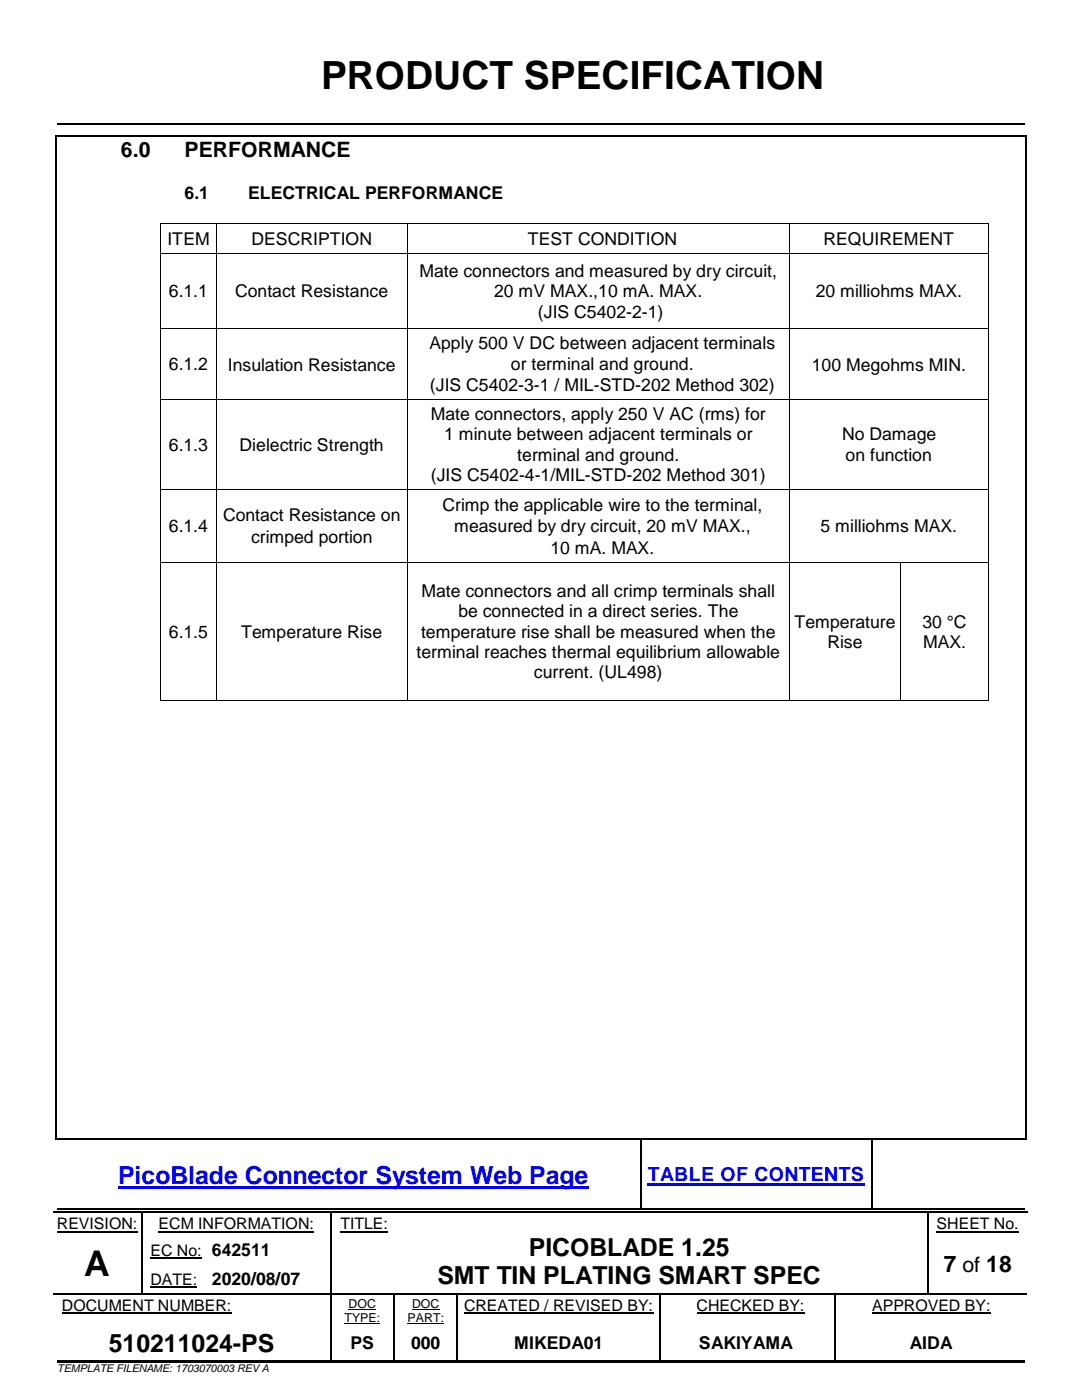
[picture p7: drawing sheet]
<svg xmlns="http://www.w3.org/2000/svg" width="216mm" height="279mm" viewBox="0 0 216 279" stroke-linecap="round" stroke-linejoin="round" font-family="sans-serif">
<defs><g id="words">
<text font-size="7.7" x="64.1" y="17.7">PRODUCT SPECIFICATION</text>
<text font-size="7.1" x="16.8" y="254.7">A</text>
<text font-size="5" fill="#00f" x="23.5" y="236.2">PicoBlade Connector System Web Page</text>
<g font-size="5">
<text x="105.5" y="250.6">PICOBLADE 1.25</text>
<text x="87.3" y="256.3">SMT TIN PLATING SMART SPEC</text>
<text x="21.7" y="269.9">510211024-PS</text>
</g>
<text font-size="4.6" x="188.3" y="253.8">7 of 18</text>
<g font-size="4.2">
<text x="24.1" y="31.2">6.0</text>
<text x="36.8" y="31.2">PERFORMANCE</text>
</g>
<text font-size="3.9" fill="#00f" x="129.3" y="235.8">TABLE OF CONTENTS</text>
<g font-size="3.5">
<text x="36.8" y="39.7">6.1</text>
<text x="49.5" y="39.7">ELECTRICAL PERFORMANCE</text>
<text x="33.4" y="48.8">ITEM</text>
<text x="50.2" y="48.8">DESCRIPTION</text>
<text x="105.3" y="48.8">TEST CONDITION</text>
<text x="164.3" y="48.8">REQUIREMENT</text>
<text x="33.7" y="59.3">6.1.1</text>
<text x="46.9" y="59.4">Contact Resistance</text>
<text x="83.7" y="55.3">Mate connectors and measured by dry circuit,</text>
<text x="98.6" y="59.3">20 mV MAX.,10 mA. MAX.</text>
<text x="162.8" y="59.4">20 milliohms MAX.</text>
<text x="107.3" y="63.4">(JIS C5402-2-1)</text>
<text x="85.7" y="69.7">Apply 500 V DC between adjacent terminals</text>
<text x="33.7" y="73.9">6.1.2</text>
<text x="45.5" y="74">Insulation Resistance</text>
<text x="85.8" y="78">(JIS C5402-3-1 / MIL-STD-202 Method 302)</text>
<text x="102" y="73.8">or terminal and ground.</text>
<text x="162" y="74">100 Megohms MIN.</text>
<text x="86" y="83.8">Mate connectors, apply 250 V AC (rms) for</text>
<text x="33.7" y="89.9">6.1.3</text>
<text x="47.8" y="90">Dielectric Strength</text>
<text x="88.6" y="87.9">1 minute between adjacent terminals or</text>
<text x="168" y="87.8">No Damage</text>
<text x="103.2" y="92">terminal and ground.</text>
<text x="168.7" y="92">on function</text>
<text x="86" y="96">(JIS C5402-4-1/MIL-STD-202 Method 301)</text>
<text x="88.3" y="101.9">Crimp the applicable wire to the terminal,</text>
<text x="33.7" y="106.2">6.1.4</text>
<text x="44.5" y="104.1">Contact Resistance on</text>
<text x="90.6" y="106.2">measured by dry circuit, 20 mV MAX.,</text>
<text x="163.7" y="106.2">5 milliohms MAX.</text>
<text x="50.1" y="108.4">crimped portion</text>
<text x="109.8" y="110.5">10 mA. MAX.</text>
<text x="84.1" y="119.1">Mate connectors and all crimp terminals shall</text>
<text x="91.5" y="123.2">be connected in a direct series. The</text>
<text x="158.5" y="125.2">Temperature</text>
<text x="184.1" y="125.2">30 °C</text>
<text x="33.7" y="127.3">6.1.5</text>
<text x="48.1" y="127.3">Temperature Rise</text>
<text x="83.1" y="131.3">terminal reaches thermal equilibrium allowable</text>
<text x="84" y="127.3">temperature rise shall be measured when the</text>
<text x="165.1" y="129.3">Rise</text>
<text x="184.2" y="129.3">MAX.</text>
<text x="106.5" y="135.4">current. (UL498)</text>
<text x="42.3" y="256.5">2020/08/07</text>
<text x="70" y="269.2">PS</text>
<text x="82" y="269.2">000</text>
<text x="102.6" y="269.2">MIKEDA01</text>
<text x="139.5" y="269.2">SAKIYAMA</text>
<text x="181.5" y="269.2">AIDA</text>
</g>
<g font-size="3.2">
<text x="11.3" y="245.4">REVISION:</text>
<text x="31.6" y="245.4">ECM INFORMATION:</text>
<text x="68" y="245.4">TITLE:</text>
<text x="186.9" y="245.4">SHEET No.</text>
<text x="30" y="250.6">EC No: 642511</text>
<text x="30" y="256.4">DATE:</text>
<text x="12.4" y="261.7">DOCUMENT NUMBER:</text>
<text x="92.6" y="261.7">CREATED / REVISED BY:</text>
<text x="139" y="261.7">CHECKED BY:</text>
<text x="174" y="261.7">APPROVED BY:</text>
</g>
<g font-size="2.5">
<text x="68.7" y="263.8">TYPE:</text>
<text x="69.6" y="261">DOC</text>
<text x="81.3" y="263.8">PART:</text>
<text x="82.2" y="261">DOC</text>
</g>
<text font-size="2.1" x="11.4" y="273.9">TEMPLATE FILENAME: 1703070003 REV A</text>
</g></defs>
<g fill="#000">
<path d="M11.4 24.6h.4v.3h-.4z" fill-rule="evenodd"/>
<path d="M11.4 24.6h.4v.3h-.4z" fill-rule="evenodd"/>
<path d="M203 24.6h.3v.3h-.3z" fill-rule="evenodd"/>
<path d="M203 24.6h.3v.3h-.3z" fill-rule="evenodd"/>
</g>
<path d="M11.8 24.7h192.7" fill="none" stroke="#000" stroke-width=".34"/>
<path d="M23.5 236.7h93.9v.5h-93.9z" fill-rule="evenodd" fill="#00f"/>
<path d="M129.3 236.4h43.3" fill="none" stroke="#00f" stroke-width=".42"/>
<g fill="none" stroke="#000" stroke-width=".34">
<path d="M11.4 227.3h116.3M128.1 227.3h45.8M174.3 227.3h30.2M10.6 241.9h17.6M11.4 241.3h116.3M28.5 241.9h37.4M66.2 241.9h118.8M128.1 241.3h45.8M174.3 241.3h30.2M185.4 241.9h19.6M11.4 271.6h54.5M66.2 271.6h12.3"/>
<path d="M78.9 271.6h12.3M91.5 271.6h40.1M131.9 271.6h34.5M166.8 271.6h37.7"/>
</g>
<g fill="#000">
<path d="M127.7 227.5h.3v.2h-.3z" fill-rule="evenodd"/>
<path d="M127.7 227.2h.4v.3h-.4z" fill-rule="evenodd"/>
<path d="M173.9 227.5h.3v.2h-.3z" fill-rule="evenodd"/>
<path d="M173.9 227.2h.4v.3h-.4z" fill-rule="evenodd"/>
<path d="M28.2 242.1h.2v.3h-.2z" fill-rule="evenodd"/>
<path d="M28.2 241.8h.3v.3h-.3z" fill-rule="evenodd"/>
<path d="M28.2 246.1h.2v.3h-.2z" fill-rule="evenodd"/>
<path d="M28.2 252.5h.2v.2h-.2z" fill-rule="evenodd"/>
<path d="M28.2 258.2h.2v.2h-.2z" fill-rule="evenodd"/>
<path d="M41 258.2h.3v.2h-.3z" fill-rule="evenodd"/>
<path d="M65.9 242.1h.2v.3h-.2z" fill-rule="evenodd"/>
<path d="M65.9 241.8h.3v.3h-.3z" fill-rule="evenodd"/>
<path d="M65.9 246.1h.2v.3h-.2z" fill-rule="evenodd"/>
<path d="M65.9 252.5h.2v.2h-.2z" fill-rule="evenodd"/>
<path d="M65.9 258.2h.2v.5h-.2z" fill-rule="evenodd"/>
<path d="M78.5 258.4h.3v.3h-.3z" fill-rule="evenodd"/>
<path d="M78.5 258.2h.3v.2h-.3z" fill-rule="evenodd"/>
<path d="M91.2 258.4h.2v.3h-.2z" fill-rule="evenodd"/>
<path d="M91.2 258.2h.2v.2h-.2z" fill-rule="evenodd"/>
<path d="M127.7 241.2h.4v.3h-.4z" fill-rule="evenodd"/>
<path d="M131.6 258.4h.2v.3h-.2z" fill-rule="evenodd"/>
<path d="M131.6 258.2h.2v.2h-.2z" fill-rule="evenodd"/>
<path d="M166.4 258.4h.3v.3h-.3z" fill-rule="evenodd"/>
<path d="M166.4 258.2h.3v.2h-.3z" fill-rule="evenodd"/>
<path d="M173.9 241.2h.4v.3h-.4z" fill-rule="evenodd"/>
<path d="M185 242.1h.3v.3h-.3z" fill-rule="evenodd"/>
<path d="M185 241.8h.4v.3h-.4z" fill-rule="evenodd"/>
<path d="M185 246.1h.3v.3h-.3z" fill-rule="evenodd"/>
<path d="M185 252.5h.3v.2h-.3z" fill-rule="evenodd"/>
<path d="M185 258.2h.3v.2h-.3z" fill-rule="evenodd"/>
<path d="M65.9 264.5h.2v.8h-.2z" fill-rule="evenodd"/>
<path d="M65.9 271.4h.3v.3h-.3z" fill-rule="evenodd"/>
<path d="M78.5 264.5h.3v.8h-.3z" fill-rule="evenodd"/>
<path d="M78.5 271.4h.4v.3h-.4z" fill-rule="evenodd"/>
<path d="M91.2 264.5h.2v.8h-.2z" fill-rule="evenodd"/>
<path d="M91.2 271.4h.3v.3h-.3z" fill-rule="evenodd"/>
<path d="M131.6 264.5h.2v.8h-.2z" fill-rule="evenodd"/>
<path d="M131.6 271.4h.3v.3h-.3z" fill-rule="evenodd"/>
<path d="M166.4 264.5h.3v.8h-.3z" fill-rule="evenodd"/>
<path d="M166.4 271.4h.4v.3h-.4z" fill-rule="evenodd"/>
</g>
<g fill="none" stroke="#000" stroke-width=".25">
<path d="M127.9 227.7v13.5M174.1 227.7v13.5M10.6 258.3h17.6M28.3 242.3v3.8M28.3 246.4v6.1M28.3 252.7v5.5M28.4 258.3h12.6M41.3 258.3h24.6M66 242.3v3.8M66 246.4v6.1M66 252.7v5.5M66 258.7v5.8"/>
<path d="M66.1 258.3h12.4M78.7 258.7v5.8M78.8 258.3h12.4M91.3 258.7v5.8M91.4 258.3h40.2M131.7 258.7v5.8M131.8 258.3h34.6M166.6 258.7v5.8M166.7 258.3h18.3M185.2 242.3v3.8M185.2 246.4v6.1M185.2 252.7v5.5"/>
<path d="M185.3 258.3h19.7M66 265.3v6.1M78.7 265.3v6.1M91.3 265.3v6.1M131.7 265.3v6.1M166.6 265.3v6.1"/>
</g>
<path d="M11.3 245.8h16.1M30 251h10.3M30 256.9h9.4M31.6 245.8h31.1M68 245.8h9.5M186.9 245.8h16.4M12.4 262.1h33.8M92.6 262.1h37.8M139 262.1h21.5M174 262.1h23.7" fill="none" stroke="#000" stroke-width=".21"/>
<path d="M68.7 264.2h7.2M69.6 261.3h5.4M81.3 264.2h7.3M82.2 261.3h5.5" fill="none" stroke="#000" stroke-width=".2"/>
<path d="M10.9 271.7h.5v2.7h-.5z" fill-rule="evenodd" fill="#fff"/>
<g fill="none" stroke="#000" stroke-width=".2">
<path d="M32.1 45.5v4.9M32.1 51.4v14.1M32.2 44.6h10.9M32.2 50.5h10.9M43.2 45.5v4.9M43.2 51.4v14.1M43.3 44.6h37.9M43.3 50.5h37.9M81.3 45.5v4.9M81.3 51.4v14.1M81.4 44.6h76M81.4 50.5h76"/>
<path d="M157.5 45.5v4.9M157.5 51.4v14.1M157.6 44.6h39.5M157.6 50.5h39.5M197.2 45.5v4.9M197.2 51.4v14.1M32.1 66.4v13.2M32.2 65.6h10.9M32.2 79.7h10.9M43.2 66.4v13.2M43.3 65.6h37.9M43.3 79.7h37.9"/>
<path d="M81.3 66.4v13.2M81.4 65.6h76M81.4 79.7h76M157.5 66.4v13.2M157.6 65.6h39.5M157.6 79.7h39.5M197.2 66.4v13.2M32.1 80.5v17.1M32.1 98.5v13.7M32.2 97.6h10.9M43.2 80.5v17.1M43.2 98.5v13.7"/>
<path d="M43.3 97.6h37.9M81.3 80.5v17.1M81.3 98.5v13.7M81.4 97.6h76M157.5 80.5v17.1M157.5 98.5v13.7M157.6 97.6h39.5M197.2 80.5v17.1M197.2 98.5v13.7M32.1 113.1v26.6M32.2 112.2h10.9M43.2 113.1v26.6"/>
<path d="M43.3 112.2h37.9M81.3 113.1v26.6M81.4 112.2h76M157.5 113.1v26.6M157.6 112.2h22.1M179.7 113.1v26.6M179.8 112.2h17.3M197.2 113.1v26.6M32.2 139.8h10.9M43.3 139.8h37.9M81.4 139.8h76M157.6 139.8h22.1"/>
<path d="M179.8 139.8h17.3M11.4 271.8h193.1"/>
</g>
<g fill="#000">
<path d="M11.1 27h.3v.3h-.3z" fill-rule="evenodd"/>
<path d="M11.1 27h.3v.3h-.3z" fill-rule="evenodd"/>
<path d="M204.5 27h.3v.3h-.3z" fill-rule="evenodd"/>
<path d="M204.5 27h.3v.3h-.3z" fill-rule="evenodd"/>
<path d="M32 44.5h.2v1h-.2z" fill-rule="evenodd"/>
<path d="M32 44.5h.2v.2h-.2z" fill-rule="evenodd"/>
<path d="M32 50.4h.2v1h-.2z" fill-rule="evenodd"/>
<path d="M43.1 44.7h.2v.8h-.2z" fill-rule="evenodd"/>
<path d="M43.1 44.5h.2v.2h-.2z" fill-rule="evenodd"/>
<path d="M43.1 50.4h.2v1h-.2z" fill-rule="evenodd"/>
<path d="M81.2 44.7h.2v.8h-.2z" fill-rule="evenodd"/>
<path d="M81.2 44.5h.2v.2h-.2z" fill-rule="evenodd"/>
<path d="M81.2 50.4h.2v1h-.2z" fill-rule="evenodd"/>
<path d="M157.4 44.7h.2v.8h-.2z" fill-rule="evenodd"/>
<path d="M157.4 44.5h.2v.2h-.2z" fill-rule="evenodd"/>
<path d="M157.4 50.4h.2v1h-.2z" fill-rule="evenodd"/>
<path d="M197.1 44.5h.2v1h-.2z" fill-rule="evenodd"/>
<path d="M197.1 44.5h.2v.2h-.2z" fill-rule="evenodd"/>
<path d="M197.1 50.4h.2v1h-.2z" fill-rule="evenodd"/>
<path d="M32 65.5h.2v.9h-.2z" fill-rule="evenodd"/>
<path d="M43.1 65.5h.2v.9h-.2z" fill-rule="evenodd"/>
<path d="M81.2 65.5h.2v.9h-.2z" fill-rule="evenodd"/>
<path d="M157.4 65.5h.2v.9h-.2z" fill-rule="evenodd"/>
<path d="M197.1 65.5h.2v.9h-.2z" fill-rule="evenodd"/>
<path d="M32 79.6h.2v.9h-.2z" fill-rule="evenodd"/>
<path d="M32 97.6h.2v.9h-.2z" fill-rule="evenodd"/>
<path d="M43.1 79.6h.2v.9h-.2z" fill-rule="evenodd"/>
<path d="M43.1 97.6h.2v.9h-.2z" fill-rule="evenodd"/>
<path d="M81.2 79.6h.2v.9h-.2z" fill-rule="evenodd"/>
<path d="M81.2 97.6h.2v.9h-.2z" fill-rule="evenodd"/>
<path d="M157.4 79.6h.2v.9h-.2z" fill-rule="evenodd"/>
<path d="M157.4 97.6h.2v.9h-.2z" fill-rule="evenodd"/>
<path d="M197.1 79.6h.2v.9h-.2z" fill-rule="evenodd"/>
<path d="M197.1 97.6h.2v.9h-.2z" fill-rule="evenodd"/>
<path d="M32 112.2h.2v.9h-.2z" fill-rule="evenodd"/>
<path d="M43.1 112.2h.2v.9h-.2z" fill-rule="evenodd"/>
<path d="M81.2 112.2h.2v.9h-.2z" fill-rule="evenodd"/>
<path d="M157.4 112.2h.2v.9h-.2z" fill-rule="evenodd"/>
<path d="M179.7 112.3h.1v.8h-.1z" fill-rule="evenodd"/>
<path d="M179.7 112.2h.1v.1h-.1z" fill-rule="evenodd"/>
<path d="M197.1 112.2h.2v.9h-.2z" fill-rule="evenodd"/>
<path d="M32 139.7h.2v.1h-.2z" fill-rule="evenodd"/>
<path d="M32 139.7h.2v.1h-.2z" fill-rule="evenodd"/>
<path d="M43.1 139.7h.2v.1h-.2z" fill-rule="evenodd"/>
<path d="M81.2 139.7h.2v.1h-.2z" fill-rule="evenodd"/>
<path d="M157.4 139.7h.2v.1h-.2z" fill-rule="evenodd"/>
<path d="M179.7 139.7h.1v.1h-.1z" fill-rule="evenodd"/>
<path d="M197.1 139.7h.2v.1h-.2z" fill-rule="evenodd"/>
<path d="M197.1 139.7h.2v.1h-.2z" fill-rule="evenodd"/>
<path d="M11.1 227.2h.3v.3h-.3z" fill-rule="evenodd"/>
<path d="M11.1 227.2h.3v.3h-.3z" fill-rule="evenodd"/>
<path d="M204.5 227.2h.3v.3h-.3z" fill-rule="evenodd"/>
<path d="M204.5 227.2h.3v.3h-.3z" fill-rule="evenodd"/>
</g>
<path d="M11.3 27.3v199.9M11.4 27.1h193.1M204.7 27.3v199.9M11.4 227.3h193.1" fill="none" stroke="#000" stroke-width=".34"/>
<use href="#words"/>
</svg>
